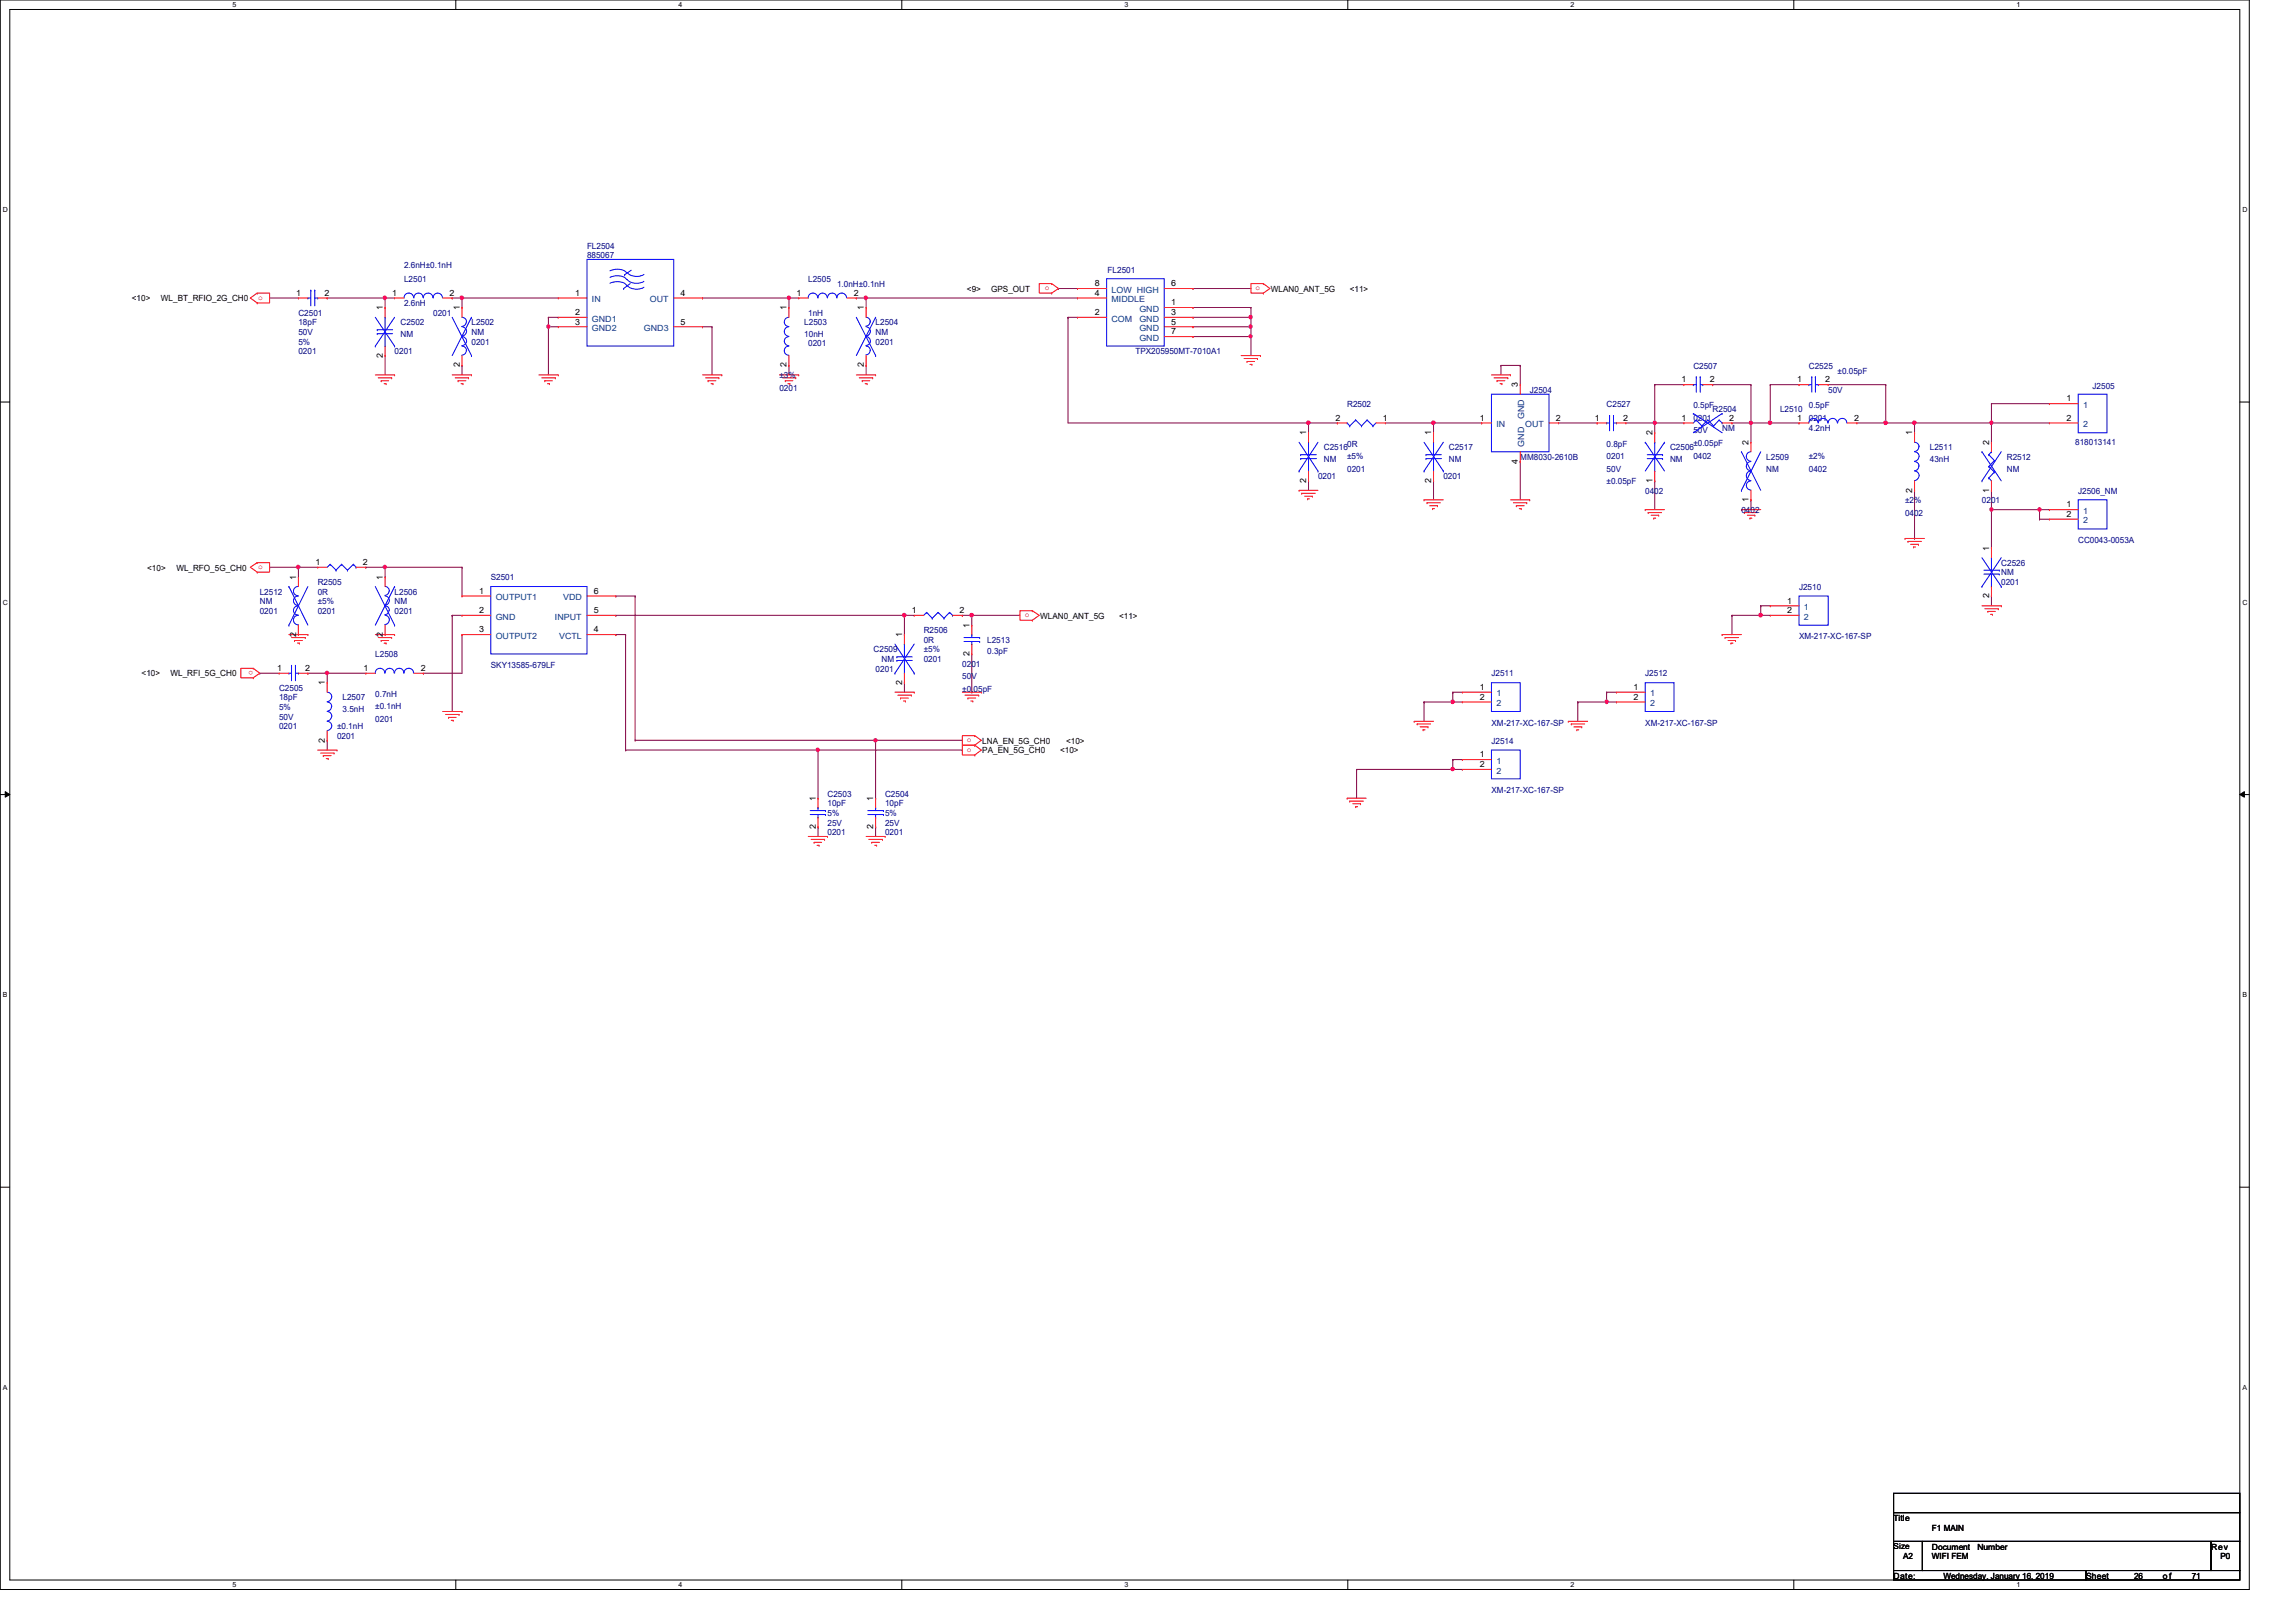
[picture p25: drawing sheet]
<svg xmlns="http://www.w3.org/2000/svg" width="297mm" height="210mm" viewBox="0 0 297 210" stroke-linecap="round" stroke-linejoin="round" font-family="sans-serif">
<defs><g id="words">
<g font-size="1.1" fill="#000080">
<text x="52.3" y="34.6">2.6nH±0.1nH</text>
<text x="75.9" y="32.2">FL2504</text>
<text x="75.9" y="33.4">885067</text>
<text x="143.3" y="35.4">FL2501</text>
<text x="38.6" y="40.9">C2501</text>
<text x="52.3" y="36.5">L2501</text>
<text x="52.3" y="39.6">2.6nH</text>
<text x="56" y="40.9">0201</text>
<text x="104.6" y="36.5">L2505</text>
<text x="104.6" y="40.9">1nH</text>
<text x="108.3" y="37.1">1.0nH±0.1nH</text>
<text x="38.6" y="42.1">18pF</text>
<text x="38.6" y="45.8">0201</text>
<text x="38.6" y="43.3">50V</text>
<text x="38.6" y="44.6">5%</text>
<text x="51.1" y="45.8">0201</text>
<text x="51.8" y="42.1">C2502</text>
<text x="51.8" y="43.6">NM</text>
<text x="61" y="42.1">L2502</text>
<text x="61" y="43.3">NM</text>
<text x="61" y="44.6">0201</text>
<text x="104.1" y="42.1">L2503</text>
<text x="104.1" y="43.6">10nH</text>
<text x="104.6" y="44.8">0201</text>
<text x="113.3" y="42.1">L2504</text>
<text x="113.3" y="43.3">NM</text>
<text x="113.3" y="44.6">0201</text>
<text x="146.9" y="45.8">TPX205950MT-7010A1</text>
<text x="219.1" y="47.7">C2507</text>
<text x="234" y="47.7">C2525</text>
<text x="100.8" y="49">±3%</text>
<text x="100.8" y="50.6">0201</text>
<text x="174.3" y="52.7">R2502</text>
<text x="197.9" y="50.8">J2504</text>
<text x="207.9" y="52.7">C2527</text>
<text x="219.1" y="52.8">0.5pF</text>
<text x="221.6" y="53.3">R2504</text>
<text x="230.3" y="53.3">L2510</text>
<text x="234" y="52.8">0.5pF</text>
<text x="236.5" y="50.8">50V</text>
<text x="237.7" y="48.3">±0.05pF</text>
<text x="270.7" y="50.3">J2505</text>
<text x="171.3" y="58.3">C2516</text>
<text x="171.3" y="59.8">NM</text>
<text x="174.3" y="57.8">0R</text>
<text x="174.3" y="59.4">±5%</text>
<text x="187.4" y="58.3">C2517</text>
<text x="187.4" y="59.8">NM</text>
<text x="196.7" y="59.5">MM8030-2610B</text>
<text x="207.9" y="57.8">0.8pF</text>
<text x="207.9" y="59.4">0201</text>
<text x="216.1" y="58.3">C2506</text>
<text x="216.1" y="59.8">NM</text>
<text x="219.1" y="54.4">0201</text>
<text x="219.1" y="56">50V</text>
<text x="219.1" y="57.7">±0.05pF</text>
<text x="219.1" y="59.4">0402</text>
<text x="222.8" y="55.8">NM</text>
<text x="228.5" y="59.5">L2509</text>
<text x="234" y="55.8">4.2nH</text>
<text x="234" y="59.4">±2%</text>
<text x="234" y="54.4">0201</text>
<text x="249.7" y="58.3">L2511</text>
<text x="249.7" y="59.8">43nH</text>
<text x="259.6" y="59.5">R2512</text>
<text x="268.5" y="57.5">818013141</text>
<text x="170.5" y="62">0201</text>
<text x="174.3" y="61">0201</text>
<text x="186.7" y="62">0201</text>
<text x="207.9" y="61">50V</text>
<text x="207.9" y="62.7">±0.05pF</text>
<text x="212.8" y="63.9">0402</text>
<text x="228.5" y="61">NM</text>
<text x="234" y="61">0402</text>
<text x="246.5" y="65.2">±2%</text>
<text x="256.4" y="65.2">0201</text>
<text x="259.6" y="61">NM</text>
<text x="268.9" y="63.9">J2506_NM</text>
<text x="225.3" y="66.4">0402</text>
<text x="246.5" y="66.8">0402</text>
<text x="268.9" y="70.2">CC0043-0053A</text>
<text x="33.6" y="77">L2512</text>
<text x="41.1" y="75.7">R2505</text>
<text x="41.1" y="77">0R</text>
<text x="51.1" y="77">L2506</text>
<text x="63.5" y="75.1">S2501</text>
<text x="232.7" y="76.3">J2510</text>
<text x="258.9" y="73.2">C2526</text>
<text x="258.9" y="74.5">NM</text>
<text x="258.9" y="75.7">0201</text>
<text x="33.6" y="78.2">NM</text>
<text x="33.6" y="79.5">0201</text>
<text x="41.1" y="78.2">±5%</text>
<text x="41.1" y="79.5">0201</text>
<text x="51.1" y="78.2">NM</text>
<text x="51.1" y="79.5">0201</text>
<text x="119.5" y="82">R2506</text>
<text x="119.5" y="83.2">0R</text>
<text x="127.7" y="83.2">L2513</text>
<text x="232.7" y="82.7">XM-217-XC-167-SP</text>
<text x="36.1" y="89.4">C2505</text>
<text x="48.6" y="85">L2508</text>
<text x="63.5" y="86.4">SKY13585-679LF</text>
<text x="113" y="84.4">C2509</text>
<text x="113.3" y="86.9">0201</text>
<text x="114" y="85.7">NM</text>
<text x="119.5" y="84.4">±5%</text>
<text x="119.5" y="85.7">0201</text>
<text x="124.5" y="86.3">0201</text>
<text x="124.5" y="87.9">50V</text>
<text x="124.5" y="89.5">±0.05pF</text>
<text x="127.7" y="84.7">0.3pF</text>
<text x="193" y="87.5">J2511</text>
<text x="212.8" y="87.5">J2512</text>
<text x="36.1" y="90.6">18pF</text>
<text x="36.1" y="94.4">0201</text>
<text x="36.1" y="93.1">50V</text>
<text x="36.1" y="91.9">5%</text>
<text x="43.6" y="94.4">±0.1nH</text>
<text x="43.6" y="95.6">0201</text>
<text x="44.3" y="90.6">L2507</text>
<text x="44.3" y="92.2">3.5nH</text>
<text x="48.6" y="90.2">0.7nH</text>
<text x="48.6" y="91.8">±0.1nH</text>
<text x="48.6" y="93.4">0201</text>
<text x="193" y="93.9">XM-217-XC-167-SP</text>
<text x="212.8" y="93.9">XM-217-XC-167-SP</text>
<text x="193" y="96.3">J2514</text>
<text x="107.1" y="103.1">C2503</text>
<text x="107.1" y="104.4">10pF</text>
<text x="107.1" y="106.8">25V</text>
<text x="107.1" y="105.6">5%</text>
<text x="114.5" y="103.1">C2504</text>
<text x="114.5" y="104.4">10pF</text>
<text x="114.5" y="106.8">25V</text>
<text x="114.5" y="105.6">5%</text>
<text x="193" y="102.6">XM-217-XC-167-SP</text>
<text x="107.1" y="108.1">0201</text>
<text x="114.5" y="108.1">0201</text>
</g>
<g font-size="1.1">
<text x="17.1" y="39">&lt;10&gt;</text>
<text x="20.8" y="39">WL_BT_RFIO_2G_CH0</text>
<text x="38.3" y="38.3">1</text>
<text x="42" y="38.3">2</text>
<text x="49.5" y="40.2" transform="rotate(-90 49.5 40.2)">1</text>
<text x="50.8" y="38.3">1</text>
<text x="58.2" y="38.3">2</text>
<text x="59.5" y="40.2" transform="rotate(-90 59.5 40.2)">1</text>
<text x="74.4" y="38.3">1</text>
<text x="74.4" y="42">3</text>
<text x="74.4" y="40.8">2</text>
<text x="88.1" y="38.3">4</text>
<text x="88.1" y="42">5</text>
<text x="101.8" y="40.2" transform="rotate(-90 101.8 40.2)">1</text>
<text x="103" y="38.3">1</text>
<text x="110.4" y="38.3">2</text>
<text x="111.8" y="40.2" transform="rotate(-90 111.8 40.2)">1</text>
<text x="125.1" y="37.8">&lt;9&gt;</text>
<text x="128.2" y="37.8">GPS_OUT</text>
<text x="141.6" y="40.8">2</text>
<text x="141.6" y="37">8</text>
<text x="141.6" y="38.3">4</text>
<text x="151.5" y="40.8">3</text>
<text x="151.5" y="42">5</text>
<text x="151.5" y="37">6</text>
<text x="151.5" y="39.5">1</text>
<text x="164.4" y="37.8">WLAN0_ANT_5G</text>
<text x="174.6" y="37.8">&lt;11&gt;</text>
<text x="49.5" y="46.3" transform="rotate(-90 49.5 46.3)">2</text>
<text x="59.5" y="47.5" transform="rotate(-90 59.5 47.5)">2</text>
<text x="101.8" y="47.5" transform="rotate(-90 101.8 47.5)">2</text>
<text x="111.8" y="47.5" transform="rotate(-90 111.8 47.5)">2</text>
<text x="151.5" y="43.3">7</text>
<text x="196.4" y="50.1" transform="rotate(-90 196.4 50.1)">3</text>
<text x="217.5" y="49.5">1</text>
<text x="221.2" y="49.5">2</text>
<text x="232.5" y="49.5">1</text>
<text x="236.1" y="49.5">2</text>
<text x="267.3" y="51.9">1</text>
<text x="169" y="56.3" transform="rotate(-90 169 56.3)">1</text>
<text x="172.8" y="54.4">2</text>
<text x="178.9" y="54.4">1</text>
<text x="185.2" y="56.3" transform="rotate(-90 185.2 56.3)">1</text>
<text x="191.4" y="54.4">1</text>
<text x="196.4" y="60" transform="rotate(-90 196.4 60)">4</text>
<text x="201.3" y="54.4">2</text>
<text x="206.3" y="54.4">1</text>
<text x="210" y="54.4">2</text>
<text x="213.8" y="56.3" transform="rotate(-90 213.8 56.3)">2</text>
<text x="217.5" y="54.4">1</text>
<text x="223.7" y="54.4">2</text>
<text x="226.2" y="57.6" transform="rotate(-90 226.2 57.6)">2</text>
<text x="232.5" y="54.4">1</text>
<text x="239.9" y="54.4">2</text>
<text x="247.4" y="56.3" transform="rotate(-90 247.4 56.3)">1</text>
<text x="257.3" y="57.6" transform="rotate(-90 257.3 57.6)">2</text>
<text x="267.3" y="54.4">2</text>
<text x="169" y="62.5" transform="rotate(-90 169 62.5)">2</text>
<text x="185.2" y="62.5" transform="rotate(-90 185.2 62.5)">2</text>
<text x="213.8" y="62.5" transform="rotate(-90 213.8 62.5)">1</text>
<text x="226.2" y="65" transform="rotate(-90 226.2 65)">1</text>
<text x="247.4" y="63.8" transform="rotate(-90 247.4 63.8)">2</text>
<text x="257.3" y="63.8" transform="rotate(-90 257.3 63.8)">1</text>
<text x="267.3" y="65.7">1</text>
<text x="257.3" y="71.3" transform="rotate(-90 257.3 71.3)">1</text>
<text x="267.3" y="66.9">2</text>
<text x="19" y="73.9">&lt;10&gt;</text>
<text x="22.8" y="73.9">WL_RFO_5G_CH0</text>
<text x="38.3" y="75" transform="rotate(-90 38.3 75)">1</text>
<text x="40.8" y="73.1">1</text>
<text x="46.9" y="73.1">2</text>
<text x="49.5" y="75" transform="rotate(-90 49.5 75)">1</text>
<text x="62" y="76.8">1</text>
<text x="76.8" y="76.8">6</text>
<text x="257.3" y="77.4" transform="rotate(-90 257.3 77.4)">2</text>
<text x="38.3" y="82.4" transform="rotate(-90 38.3 82.4)">2</text>
<text x="49.5" y="82.4" transform="rotate(-90 49.5 82.4)">2</text>
<text x="62" y="81.8">3</text>
<text x="62" y="79.3">2</text>
<text x="76.8" y="81.8">4</text>
<text x="76.8" y="79.3">5</text>
<text x="116.7" y="82.5" transform="rotate(-90 116.7 82.5)">1</text>
<text x="118" y="79.3">1</text>
<text x="124.1" y="79.3">2</text>
<text x="125.4" y="81.2" transform="rotate(-90 125.4 81.2)">1</text>
<text x="134.6" y="80.1">WLAN0_ANT_5G</text>
<text x="144.8" y="80.1">&lt;11&gt;</text>
<text x="231.2" y="78.1">1</text>
<text x="231.2" y="79.3">2</text>
<text x="18.3" y="87.4">&lt;10&gt;</text>
<text x="22.1" y="87.4">WL_RFI_5G_CH0</text>
<text x="35.9" y="86.8">1</text>
<text x="39.5" y="86.8">2</text>
<text x="42" y="88.7" transform="rotate(-90 42 88.7)">1</text>
<text x="47" y="86.8">1</text>
<text x="54.4" y="86.8">2</text>
<text x="116.7" y="88.6" transform="rotate(-90 116.7 88.6)">2</text>
<text x="125.4" y="84.9" transform="rotate(-90 125.4 84.9)">2</text>
<text x="191.4" y="89.3">1</text>
<text x="211.3" y="89.3">1</text>
<text x="191.4" y="90.6">2</text>
<text x="211.3" y="90.6">2</text>
<text x="42" y="96.1" transform="rotate(-90 42 96.1)">2</text>
<text x="127.1" y="96.3">LNA_EN_5G_CH0</text>
<text x="127.1" y="97.5">PA_EN_5G_CH0</text>
<text x="137.2" y="97.5">&lt;10&gt;</text>
<text x="137.9" y="96.3">&lt;10&gt;</text>
<text x="191.4" y="98">1</text>
<text x="191.4" y="99.3">2</text>
<text x="105.5" y="107.3" transform="rotate(-90 105.5 107.3)">2</text>
<text x="105.5" y="103.6" transform="rotate(-90 105.5 103.6)">1</text>
<text x="113" y="107.3" transform="rotate(-90 113 107.3)">2</text>
<text x="113" y="103.6" transform="rotate(-90 113 103.6)">1</text>
<text x="245" y="196.8">Title</text>
<text x="245" y="200.4">Size</text>
<text x="246.2" y="201.8">A2</text>
<text x="249.9" y="200.5">Document</text>
<text x="249.9" y="201.8">WIFI FEM</text>
<text x="249.9" y="198.1">F1 MAIN</text>
<text x="255.8" y="200.5">Number</text>
<text x="286" y="200.5">Rev</text>
<text x="287.3" y="201.8">P0</text>
<text x="245" y="204.3">Date:</text>
<text x="251.4" y="204.3">Wednesday, January 16, 2019</text>
<text x="269.9" y="204.3">Sheet</text>
<text x="276.1" y="204.3">26</text>
<text x="279.8" y="204.3">o f</text>
<text x="283.5" y="204.3">71</text>
</g>
<g font-size="1.1" fill="#004080">
<text x="76.6" y="39.1">IN</text>
<text x="76.6" y="41.6">GND1</text>
<text x="84.1" y="39.1">OUT</text>
<text x="143.8" y="41.6">COM</text>
<text x="143.8" y="37.9">LOW HIGH</text>
<text x="143.8" y="39.1">MIDDLE</text>
<text x="147.4" y="41.6">GND</text>
<text x="147.4" y="40.3">GND</text>
<text x="76.6" y="42.8">GND2</text>
<text x="83.3" y="42.8">GND3</text>
<text x="147.4" y="42.8">GND</text>
<text x="147.4" y="44.1">GND</text>
<text x="269.5" y="52.8">1</text>
<text x="193.6" y="55.3">IN</text>
<text x="197.2" y="57.8" transform="rotate(-90 197.2 57.8)">GND</text>
<text x="197.2" y="54.2" transform="rotate(-90 197.2 54.2)">GND</text>
<text x="197.3" y="55.3">OUT</text>
<text x="269.5" y="55.3">2</text>
<text x="269.5" y="66.5">1</text>
<text x="269.5" y="67.7">2</text>
<text x="64.1" y="77.7">OUTPUT1</text>
<text x="72.9" y="77.7">VDD</text>
<text x="64.1" y="82.7">OUTPUT2</text>
<text x="64.1" y="80.2">GND</text>
<text x="71.8" y="80.2">INPUT</text>
<text x="72.3" y="82.7">VCTL</text>
<text x="233.4" y="79">1</text>
<text x="233.4" y="80.2">2</text>
<text x="193.6" y="90.1">1</text>
<text x="193.6" y="91.4">2</text>
<text x="213.5" y="90.1">1</text>
<text x="213.5" y="91.4">2</text>
<text x="193.6" y="98.8">1</text>
<text x="193.6" y="100.1">2</text>
</g>
<g font-size="1" fill="#f00">
<text x="33.4" y="38.8">o</text>
<text x="135.2" y="37.5">o</text>
<text x="162.4" y="37.5">o</text>
<text x="33.4" y="73.7">o</text>
<text x="132.6" y="79.9">o</text>
<text x="32.8" y="86.9" transform="rotate(180 32.8 86.9)">o</text>
<text x="125.1" y="96.1">o</text>
<text x="125.1" y="97.3">o</text>
</g>
<g font-size=".9">
<text x="30.1" y=".9">5</text>
<text x="87.8" y=".9">4</text>
<text x="145.5" y=".9">3</text>
<text x="203.2" y=".9">2</text>
<text x="260.9" y=".9">1</text>
<text x=".4" y="27.4">D</text>
<text x="290.1" y="27.4">D</text>
<text x=".4" y="78.2">C</text>
<text x="290.1" y="78.2">C</text>
<text x=".4" y="129">B</text>
<text x="290.1" y="129">B</text>
<text x=".4" y="179.8">A</text>
<text x="290.1" y="179.8">A</text>
<text x="30.1" y="205.4">5</text>
<text x="87.8" y="205.4">4</text>
<text x="145.5" y="205.4">3</text>
<text x="203.2" y="205.4">2</text>
<text x="260.9" y="205.4">1</text>
</g>
</g></defs>
<path d="M0 0h291v205.7h-291zM1.3 1.2h288.5v203.3h-288.5z" fill="none" stroke="#000" stroke-width=".13"/>
<g fill="#fff">
<path d="M30.1 .1h.5v1h-.5z"/>
<path d="M30.1 204.6h.5v1h-.5z"/>
</g>
<path d="M59 0v1.2M59 204.5v1.2" fill="none" stroke="#000" stroke-width=".13"/>
<g fill="#fff">
<path d="M87.8 .1h.5v1h-.5z"/>
<path d="M87.8 204.6h.5v1h-.5z"/>
</g>
<path d="M116.7 0v1.2M116.7 204.5v1.2" fill="none" stroke="#000" stroke-width=".13"/>
<g fill="#fff">
<path d="M145.5 .1h.5v1h-.5z"/>
<path d="M145.5 204.6h.5v1h-.5z"/>
</g>
<path d="M174.4 0v1.2M174.4 204.5v1.2" fill="none" stroke="#000" stroke-width=".13"/>
<g fill="#fff">
<path d="M203.2 .1h.5v1h-.5z"/>
<path d="M203.2 204.6h.5v1h-.5z"/>
</g>
<path d="M232.1 0v1.2M232.1 204.5v1.2" fill="none" stroke="#000" stroke-width=".13"/>
<g fill="#fff">
<path d="M260.9 .1h.5v1h-.5z"/>
<path d="M260.9 204.6h.5v1h-.5z"/>
<path d="M.4 26.6h.6v1h-.6z"/>
<path d="M290.1 26.6h.6v1h-.6z"/>
<path d="M.4 77.4h.6v1h-.6z"/>
<path d="M290.1 77.4h.6v1h-.6z"/>
</g>
<path d="M0 52h1.3M289.8 52h1.2" fill="none" stroke="#000" stroke-width=".13"/>
<g fill="#fff">
<path d="M.4 128.2h.6v1h-.6z"/>
<path d="M290.1 128.2h.6v1h-.6z"/>
</g>
<path d="M0 102.8h1.3M.7 102.4l.6 .4-.6 .4zM289.8 102.8l.6-.4v.8zM289.8 102.8h1.2" fill="none" stroke="#000" stroke-width=".13"/>
<path d="M.7 102.4l.6 .4-.6 .4zM289.8 102.8l.6-.4v.8z" fill="#000"/>
<g fill="#fff">
<path d="M.4 179h.5v1h-.5z"/>
<path d="M290.1 179h.6v1h-.6z"/>
</g>
<path d="M0 153.6h1.3M289.8 153.6h1.2" fill="none" stroke="#000" stroke-width=".13"/>
<path d="M138.2 54.7h31.1M169.3 54.7h.1M247.7 69.7h.1M247.7 63.5v6.2" fill="none" stroke="#800040" stroke-width=".13"/>
<path d="M169.1 54.5h.3l.1 .2-.1 .2h-.2h-.1z" fill-rule="evenodd" fill="#f0f"/>
<path d="M169.1 54.5h.3l.1 .2-.1 .2h-.2h-.1z" fill="none" stroke="#f0f" stroke-width=".13"/>
<path d="M179.2 54.7h6.3M185.5 54.7h.1" fill="none" stroke="#800040" stroke-width=".13"/>
<path d="M185.3 54.5h.3l.1 .2-.1 .2h-.2h-.1z" fill-rule="evenodd" fill="#f0f"/>
<path d="M185.3 54.5h.3l.1 .2-.1 .2h-.2h-.1z" fill="none" stroke="#f0f" stroke-width=".13"/>
<g fill="none" stroke="#800040" stroke-width=".13">
<path d="M34.9 38.6h.1M34.9 38.6h3.7M42.3 38.6h.1M42.3 38.6h7.5M102.1 47.3h.1M102.1 47.3v1.2M185.5 54.7h.1M185.5 54.7v1.3M185.5 54.7h6.2M191.7 54.7h.1M34.9 73.4h.1M34.9 73.4h3.7"/>
<path d="M185.5 62.2h.1M185.5 62.2v2.5"/>
</g>
<path d="M38.4 73.2h.3l.1 .2-.1 .1-.1 .1-.2-.1z" fill-rule="evenodd" fill="#f0f"/>
<path d="M38.4 73.2h.3l.1 .2-.1 .1-.1 .1-.2-.1z" fill="none" stroke="#f0f" stroke-width=".13"/>
<path d="M82.2 77.1h.1M82.2 77.1v18.7M82.2 95.8h.1M82.2 95.8h31.1" fill="none" stroke="#800040" stroke-width=".13"/>
<path d="M113.1 95.6h.3l.1 .2-.1 .1-.2 .1-.1-.1z" fill-rule="evenodd" fill="#f0f"/>
<path d="M113.1 95.6h.3l.1 .2-.1 .1-.2 .1-.1-.1z" fill="none" stroke="#f0f" stroke-width=".13"/>
<path d="M42.3 95.8h.1M42.3 87.1h.1M42.3 87.1v1.2M42.3 95.8v1.3M42.3 87.1h5M80.9 82.1h.1M80.9 97.1h.1M80.9 82.1v15M80.9 97.1h24.9" fill="none" stroke="#800040" stroke-width=".13"/>
<path d="M42.1 86.9h.4v.2v.1l-.2 .1-.2-.1z" fill-rule="evenodd" fill="#f0f"/>
<path d="M42.1 86.9h.4v.2v.1l-.2 .1-.2-.1z" fill="none" stroke="#f0f" stroke-width=".13"/>
<path d="M58.5 38.6h.1M58.5 38.6h1.3M70.9 42.3h.1M70.9 42.3h1.3M70.9 42.3v6.2M33.6 87.1h.1M33.6 87.1h2.5M54.8 87.1h.1M54.8 87.1h5" fill="none" stroke="#800040" stroke-width=".13"/>
<path d="M70.8 42.1h.3l.1 .1-.1 .2-.2 .1-.1-.1z" fill-rule="evenodd" fill="#f0f"/>
<path d="M70.8 42.1h.3l.1 .1-.1 .2-.2 .1-.1-.1z" fill="none" stroke="#f0f" stroke-width=".13"/>
<path d="M59.8 38.6h.1M59.8 38.6v1.2M90.9 38.6h.1M90.9 38.6h11.2" fill="none" stroke="#800040" stroke-width=".13"/>
<path d="M59.6 38.4h.3l.1 .1-.1 .2-.2 .1-.1-.1z" fill-rule="evenodd" fill="#f0f"/>
<path d="M59.6 38.4h.3l.1 .1-.1 .2-.2 .1-.1-.1z" fill="none" stroke="#f0f" stroke-width=".13"/>
<g fill="none" stroke="#800040" stroke-width=".13">
<path d="M59.8 38.6h.1M59.8 38.6h12.4M110.8 38.6h.1M110.8 38.6h28.6M112.1 38.6h.1M136.9 37.3h.1M136.9 37.3h2.5M154.3 37.3h.1M154.3 39.8h.1M154.3 37.3h7.5M154.3 39.8h7.5M161.8 39.8h.1"/>
<path d="M161.8 39.8v1.3h-7.5M138.2 41.1h.1M138.2 41.1v13.6M154.3 41.1h.1M47.3 73.4h.1M47.3 73.4h2.5"/>
</g>
<path d="M161.6 40.9h.3l.1 .1-.1 .2-.1 .1-.2-.1z" fill-rule="evenodd" fill="#f0f"/>
<path d="M161.6 40.9h.3l.1 .1-.1 .2-.1 .1-.2-.1z" fill="none" stroke="#f0f" stroke-width=".13"/>
<path d="M49.8 39.8h.1M49.8 38.6v1.2M161.8 41.1h.1M161.8 41.1v1.2" fill="none" stroke="#800040" stroke-width=".13"/>
<path d="M49.6 38.4h.3l.1 .1-.1 .2-.1 .1-.2-.1z" fill-rule="evenodd" fill="#f0f"/>
<path d="M49.6 38.4h.3l.1 .1-.1 .2-.1 .1-.2-.1z" fill="none" stroke="#f0f" stroke-width=".13"/>
<path d="M49.8 38.6h.1M49.8 38.6h1.3M154.3 42.3h.1M154.3 42.3h7.5" fill="none" stroke="#800040" stroke-width=".13"/>
<path d="M161.6 42.1h.3l.1 .1-.1 .2-.1 .1-.2-.1z" fill-rule="evenodd" fill="#f0f"/>
<path d="M161.6 42.1h.3l.1 .1-.1 .2-.1 .1-.2-.1z" fill="none" stroke="#f0f" stroke-width=".13"/>
<g fill="none" stroke="#800040" stroke-width=".13">
<path d="M154.3 43.6h.1M161.8 42.3h.1M161.8 42.3v1.3h-7.5M38.6 73.4h.1M38.6 73.4v1.3M38.6 73.4h2.5M117 79.6h.1M117 79.6v2.5M117 79.6h1.3M124.5 79.6h.1M124.5 79.6h1.2M125.7 89.6h.1"/>
<path d="M125.7 84.6v5"/>
</g>
<path d="M161.6 43.4h.3l.1 .1-.1 .2h-.1h-.2z" fill-rule="evenodd" fill="#f0f"/>
<path d="M161.6 43.4h.3l.1 .1-.1 .2h-.1h-.2z" fill="none" stroke="#f0f" stroke-width=".13"/>
<path d="M112.1 47.3h.1M112.1 47.3v1.2M161.8 43.6h.1M161.8 43.6v2.4M49.8 73.4h.1M49.8 73.4v1.3M49.8 73.4h10M38.6 80.9h.1M38.6 80.9v1.2M117 88.3h.1M117 88.3v1.3" fill="none" stroke="#800040" stroke-width=".13"/>
<path d="M49.6 73.2h.3l.1 .2-.1 .1-.1 .1-.2-.1z" fill-rule="evenodd" fill="#f0f"/>
<path d="M49.6 73.2h.3l.1 .2-.1 .1-.1 .1-.2-.1z" fill="none" stroke="#f0f" stroke-width=".13"/>
<path d="M59.8 73.4h.1M59.8 73.4v3.7M79.7 77.1h.1M79.7 79.6h.1M79.7 77.1h2.5M79.7 79.6h37.3M39.8 87.1h.1M39.8 87.1h2.5M59.8 82.1h.1M59.8 82.1v5M79.7 82.1h.1M79.7 82.1h1.2" fill="none" stroke="#800040" stroke-width=".13"/>
<path d="M116.8 79.4h.3l.1 .2-.1 .2h-.1h-.2z" fill-rule="evenodd" fill="#f0f"/>
<path d="M116.8 79.4h.3l.1 .2-.1 .2h-.1h-.2z" fill="none" stroke="#f0f" stroke-width=".13"/>
<path d="M102.1 38.6h.1M102.1 38.6v1.2M105.8 107h.1M105.8 107v1.2M113.3 107h.1M113.3 107v1.2" fill="none" stroke="#800040" stroke-width=".13"/>
<path d="M101.9 38.4h.3l.1 .1-.1 .2-.1 .1-.2-.1z" fill-rule="evenodd" fill="#f0f"/>
<path d="M101.9 38.4h.3l.1 .1-.1 .2-.1 .1-.2-.1z" fill="none" stroke="#f0f" stroke-width=".13"/>
<path d="M105.8 97.1h.1M105.8 97.1v6.2M105.8 97.1h18.7" fill="none" stroke="#800040" stroke-width=".13"/>
<path d="M105.6 96.9h.3l.1 .1-.1 .2-.1 .1-.2-.1z" fill-rule="evenodd" fill="#f0f"/>
<path d="M105.6 96.9h.3l.1 .1-.1 .2-.1 .1-.2-.1z" fill="none" stroke="#f0f" stroke-width=".13"/>
<g fill="none" stroke="#800040" stroke-width=".13">
<path d="M49.8 46h.1M49.8 46v2.5M59.8 47.3h.1M59.8 47.3v1.2M70.9 41.1h.1M70.9 41.1h1.3M70.9 41.1v1.2M90.9 42.3h.1M90.9 42.3h1.2M92.1 42.3h.1M92.1 42.3v6.2M138.2 41.1h.1"/>
<path d="M138.2 41.1h1.2M58.5 79.6h.1M58.5 79.6h1.3M58.5 79.6v12.5M125.7 79.6h.1M125.7 79.6h6.2M125.7 79.6v1.3M113.3 95.8h.1M113.3 95.8v7.5M113.3 95.8h11.2"/>
</g>
<path d="M125.5 79.4h.4v.2v.2h-.2h-.2z" fill-rule="evenodd" fill="#f0f"/>
<path d="M125.5 79.4h.4v.2v.2h-.2h-.2z" fill="none" stroke="#f0f" stroke-width=".13"/>
<path d="M102.1 38.6h.1M102.1 38.6h1.2M112.1 38.6h.1M112.1 38.6v1.2" fill="none" stroke="#800040" stroke-width=".13"/>
<path d="M111.9 38.4h.2l.1 .1-.1 .2-.1 .1-.1-.1z" fill-rule="evenodd" fill="#f0f"/>
<path d="M111.9 38.4h.2l.1 .1-.1 .2-.1 .1-.1-.1z" fill="none" stroke="#f0f" stroke-width=".13"/>
<path d="M169.3 54.7h.1M169.3 54.7v1.3M169.3 54.7h3.7M173 54.7h.1M257.6 54.7h.1M257.6 54.7v2.5M169.3 62.2h.1M169.3 62.2v1.3M257.6 66h.1M257.6 63.5v2.5" fill="none" stroke="#800040" stroke-width=".13"/>
<path d="M257.5 65.8h.3v.1v.2l-.2 .1-.1-.1z" fill-rule="evenodd" fill="#f0f"/>
<path d="M257.5 65.8h.3v.1v.2l-.2 .1-.1-.1z" fill="none" stroke="#f0f" stroke-width=".13"/>
<path d="M240.2 54.7h3.8M244 54.7h.1M257.6 52.2h.1M257.6 52.2h7.5M257.6 77.1h.1M257.6 66h.1M257.6 66v4.9M257.6 77.1v1.3M175.5 99.6h12.5M188 99.6h.1" fill="none" stroke="#800040" stroke-width=".13"/>
<path d="M187.8 99.4h.3l.1 .1-.1 .2h-.2h-.1z" fill-rule="evenodd" fill="#f0f"/>
<path d="M187.8 99.4h.3l.1 .1-.1 .2h-.2h-.1z" fill="none" stroke="#f0f" stroke-width=".13"/>
<path d="M229 49.8h.1M229 54.7h.1M229 49.8h3.7M229 49.8v4.9M175.5 99.6h.1M175.5 99.6v3.7M188 98.3h.1M188 99.6h.1M188 98.3h1.2M188 98.3v1.3M188 99.6h1.2" fill="none" stroke="#800040" stroke-width=".13"/>
<path d="M228.8 54.5h.4v.2v.2h-.2h-.2z" fill-rule="evenodd" fill="#f0f"/>
<path d="M228.8 54.5h.4v.2v.2h-.2h-.2z" fill="none" stroke="#f0f" stroke-width=".13"/>
<path d="M229 54.7h3.7M232.7 54.7h.1M236.5 49.8h7.5M244 49.8h.1M244 54.7h.1M244 49.8v4.9" fill="none" stroke="#800040" stroke-width=".13"/>
<path d="M243.8 54.5h.3l.1 .2-.1 .2h-.2h-.1z" fill-rule="evenodd" fill="#f0f"/>
<path d="M243.8 54.5h.3l.1 .2-.1 .2h-.2h-.1z" fill="none" stroke="#f0f" stroke-width=".13"/>
<path d="M214.1 49.8h.1M214.1 49.8h3.7M214.1 49.8v4.9M244 54.7h3.7M247.7 54.7h.1" fill="none" stroke="#800040" stroke-width=".13"/>
<path d="M213.9 54.5h.3l.1 .2-.1 .2h-.1h-.2z" fill-rule="evenodd" fill="#f0f"/>
<path d="M213.9 54.5h.3l.1 .2-.1 .2h-.1h-.2z" fill="none" stroke="#f0f" stroke-width=".13"/>
<path d="M221.6 49.8h.1M221.6 49.8h4.9M226.5 49.8h.1M226.5 49.8v4.9" fill="none" stroke="#800040" stroke-width=".13"/>
<path d="M226.4 54.5h.3v.2v.2h-.2h-.1z" fill-rule="evenodd" fill="#f0f"/>
<path d="M226.4 54.5h.3v.2v.2h-.2h-.1z" fill="none" stroke="#f0f" stroke-width=".13"/>
<path d="M247.7 54.7h.1M247.7 54.7v1.3M247.7 54.7h9.9M257.6 54.7h.1" fill="none" stroke="#800040" stroke-width=".13"/>
<path d="M247.5 54.5h.3l.1 .2-.1 .2h-.2h-.1z" fill-rule="evenodd" fill="#f0f"/>
<path d="M247.5 54.5h.3l.1 .2-.1 .2h-.2h-.1z" fill="none" stroke="#f0f" stroke-width=".13"/>
<path d="M214.1 54.7h.1M214.1 54.7v1.3M214.1 54.7h3.7M224.1 54.7h.1M224.1 54.7h4.9M226.5 54.7h.1M226.5 54.7v2.5M257.6 54.7h.1M257.6 52.2v2.5M214.1 62.2h.1M214.1 62.2v3.8" fill="none" stroke="#800040" stroke-width=".13"/>
<path d="M257.5 54.5h.3v.2v.2h-.2h-.1z" fill-rule="evenodd" fill="#f0f"/>
<path d="M257.5 54.5h.3v.2v.2h-.2h-.1z" fill="none" stroke="#f0f" stroke-width=".13"/>
<path d="M257.6 54.7h.1M257.6 54.7h7.5M263.9 67.2h.1M263.9 66h.1M263.9 67.2h1.2M263.9 66v1.2M263.9 66h1.2M204.1 90.8h.1M204.1 90.8h3.8" fill="none" stroke="#800040" stroke-width=".13"/>
<path d="M207.7 90.7h.3l.1 .1-.1 .2-.1 .1-.2-.1z" fill-rule="evenodd" fill="#f0f"/>
<path d="M207.7 90.7h.3l.1 .1-.1 .2-.1 .1-.2-.1z" fill="none" stroke="#f0f" stroke-width=".13"/>
<path d="M184.2 90.8h.1M184.2 90.8h5M184.2 90.8v2.5M188 90.8h.1M204.1 90.8h.1M204.1 90.8v2.5M207.9 90.8h.1M207.9 89.6h.1M207.9 90.8h1.2M207.9 89.6v1.2M207.9 89.6h1.2" fill="none" stroke="#800040" stroke-width=".13"/>
<path d="M187.8 90.7h.3l.1 .1-.1 .2-.2 .1-.1-.1z" fill-rule="evenodd" fill="#f0f"/>
<path d="M187.8 90.7h.3l.1 .1-.1 .2-.2 .1-.1-.1z" fill="none" stroke="#f0f" stroke-width=".13"/>
<path d="M201.6 54.7h5M206.6 54.7h.1M210.4 54.7h3.7M214.1 54.7h.1M224.1 79.6h.1M224.1 79.6h3.7M188 89.6h.1M188 89.6v1.2M188 89.6h1.2" fill="none" stroke="#800040" stroke-width=".13"/>
<path d="M227.6 79.4h.3l.1 .2-.1 .2h-.2h-.1z" fill-rule="evenodd" fill="#f0f"/>
<path d="M227.6 79.4h.3l.1 .2-.1 .2h-.2h-.1z" fill="none" stroke="#f0f" stroke-width=".13"/>
<g fill="none" stroke="#800040" stroke-width=".13">
<path d="M194.2 47.3h.1M194.2 47.3h2.5M194.2 47.3v1.2M196.7 59.7h.1M196.7 47.3h.1M196.7 47.3v2.5M196.7 59.7v5M224.1 79.6h.1M224.1 79.6v2.5M227.8 79.6h.1M227.8 78.4h.1M227.8 79.6h1.2"/>
<path d="M227.8 78.4v1.2M227.8 78.4h1.2M257.6 66h.1M257.6 66h6.3"/>
</g>
<path d="M263.7 65.8h.3l.1 .1-.1 .2-.1 .1-.2-.1z" fill-rule="evenodd" fill="#f0f"/>
<path d="M263.7 65.8h.3l.1 .1-.1 .2-.1 .1-.2-.1z" fill="none" stroke="#f0f" stroke-width=".13"/>
<path d="M226.5 64.7h.1M226.5 64.7v1.3" fill="none" stroke="#800040" stroke-width=".13"/>
<g fill="none" stroke="#f00" stroke-width=".13">
<path d="M33.3 37.9h.1M33.3 39.2h.1M33.3 37.9h1.6v1.3h-1.6M33.3 37.9l-.9 .7 .9 .6M38.6 38.6h.1M38.6 38.6h1.2M41.1 38.6h1.2M42.3 38.6h.1M49.8 39.8h.1M49.8 39.8v1.3M51.1 38.6h.1M51.1 38.6h1.2"/>
<path d="M57.3 38.6h1.2M58.5 38.6h.1M59.8 39.8h.1M59.8 39.8v1.3M72.2 38.6h.1M72.2 38.6h3.7M87.2 38.6h3.7M90.9 38.6h.1M102.1 39.8h.1M102.1 39.8v1.3M103.3 38.6h.1M103.3 38.6h1.3"/>
<path d="M109.6 38.6h1.2M110.8 38.6h.1M112.1 39.8h.1M112.1 39.8v1.3M136.1 36.7h.1M136.1 37.9h.1M136.1 36.7h-1.7v1.2h1.7M136.1 36.7l.8 .6-.8 .6M139.4 37.3h.1M139.4 38.6h.1M139.4 38.6h3.8M139.4 37.3h3.8"/>
<path d="M150.6 37.3h3.7M150.6 39.8h3.7M154.3 37.3h.1M154.3 39.8h.1M163.4 36.7h.1M163.4 37.9h.1M163.4 36.7h-1.6v1.2h1.6M163.4 36.7l.9 .6-.9 .6M48.6 48.5h2.5M48.9 48.9h1.8M49.3 49.3h.1M49.3 49.3h1"/>
<path d="M49.7 49.7h.2M49.8 46h.1M49.8 44.8v1.2M49.9 49.7h.1M50.7 48.9h.1M51.1 48.5h.1M58.5 48.5h2.5M58.9 48.9h1.7M59.3 49.3h.1M59.3 49.3h1M59.6 49.7h.3M59.8 47.3h.1"/>
<path d="M59.8 46v1.3M59.9 49.7h.1M60.6 48.9h.1M61 48.5h.1M69.7 48.5h2.5M70.1 48.9h1.7M70.5 49.3h.1M70.5 49.3h1M70.8 49.7h.3M71.1 49.7h.1M71.8 48.9h.1M72.2 48.5h.1"/>
<path d="M72.2 42.3h.1M72.2 41.1h.1M72.2 41.1h3.7M72.2 42.3h3.7M87.2 42.3h3.7M90.9 42.3h.1M90.9 48.5h2.5M91.3 48.9h1.7M91.6 49.3h.1M91.6 49.3h1M92 49.7h.2M92.2 49.7h.1"/>
<path d="M93 48.9h.1M93.4 48.5h.1M100.8 48.5h2.5M101.2 48.9h1.8M101.6 49.3h.1M101.6 49.3h1M101.9 49.7h.3M102.1 47.3h.1M102.1 46v1.3M102.2 49.7h.1M103 48.9h.1M103.3 48.5h.1"/>
<path d="M110.8 48.5h2.5M111.2 48.9h1.7M111.5 49.3h.1M111.5 49.3h1M111.9 49.7h.3M112.1 47.3h.1M112.1 46v1.3M112.2 49.7h.1M112.9 48.9h.1M113.3 48.5h.1M139.4 41.1h.1M139.4 41.1h3.8"/>
<path d="M150.6 41.1h3.7M150.6 42.3h3.7M150.6 43.6h3.7M154.3 41.1h.1M154.3 42.3h.1M154.3 43.6h.1M160.6 46h2.5M160.9 46.4h1.8M161.3 46.8h.1M161.3 46.8h1M161.7 47.2h.3M162 47.2h.1"/>
<path d="M162.7 46.4h.1M163.1 46h.1M169.3 56h.1M169.3 56v1.2M173 54.7h.1M173 54.7h1.3M178 54.7h1.2M179.2 54.7h.1M185.5 56h.1M185.5 56v1.2M191.7 54.7h.1M191.7 54.7h1.3"/>
<path d="M193 48.5h2.4M193.3 48.9h1.8M193.7 49.3h.1M193.7 49.3h1M194.1 49.7h.2M194.3 49.7h.1M195.1 48.9h.1M195.4 48.5h.1M196.7 49.8h.1M196.7 59.7h.1M196.7 49.8v1.2M196.7 58.5v1.2"/>
<path d="M200.4 54.7h1.2M201.6 54.7h.1M206.6 54.7h.1M206.6 54.7h1.3M209.1 54.7h1.3M210.4 54.7h.1M214.1 56h.1M214.1 56v1.2M217.8 49.8h.1M217.8 54.7h.1M217.8 49.8h1.3M217.8 54.7h1.3"/>
<path d="M220.3 49.8h1.3M221.6 49.8h.1M222.8 54.7h1.3M224.1 54.7h.1M226.5 57.2h.1M226.5 57.2v1.3M232.7 49.8h.1M232.7 54.7h.1M232.7 49.8h1.3M232.7 54.7h1.3M235.2 49.8h1.3M236.5 49.8h.1"/>
<path d="M239 54.7h1.2M240.2 54.7h.1M247.7 56h.1M247.7 56v1.2M257.6 57.2h.1M257.6 57.2v1.3M265.1 52.2h.1M265.1 54.7h.1M265.1 54.7h3.8M265.1 52.2h3.8M33.3 72.8h.1M33.3 74h.1"/>
<path d="M33.3 72.8h1.6v1.2h-1.6M33.3 72.8l-.9 .6 .9 .6M38.6 74.7h.1M38.6 74.7v1.2M41.1 73.4h.1M41.1 73.4h1.2M46.1 73.4h1.2M47.3 73.4h.1M49.8 74.7h.1M49.8 74.7v1.2M59.8 77.1h.1M59.8 79.6h.1"/>
<path d="M59.8 77.1h3.7M59.8 79.6h3.7M75.9 77.1h3.8M75.9 79.6h3.8M79.7 77.1h.1M79.7 79.6h.1M118.3 79.6h.1M118.3 79.6h1.2M123.2 79.6h1.3M124.5 79.6h.1M133.6 79h.1M133.6 79h-1.7v1.3h1.7"/>
<path d="M133.6 79l.8 .6-.8 .7M168.1 63.5h.1M168.1 63.5h2.4M168.4 63.8h.1M168.4 63.8h1.8M168.8 64.2h1M169.2 64.6h.1M169.2 64.6h.2M169.3 62.2h.1M169.3 61v1.2M169.8 64.2h.1M184.2 64.7h.1"/>
<path d="M184.2 64.7h2.5M184.6 65.1h.1M184.6 65.1h1.7M185 65.4h1M185.3 65.8h.1M185.3 65.8h.3M185.5 62.2h.1M185.5 61v1.2M186 65.4h.1M195.4 64.7h2.5M195.8 65.1h1.7M196.2 65.4h.1"/>
<path d="M196.2 65.4h1M196.6 65.8h.2M196.8 65.8h.1M197.5 65.1h.1M197.9 64.7h.1M212.8 66h.1M212.8 66h2.5M213.2 66.3h.1M213.2 66.3h1.8M213.6 66.7h1M213.9 67.1h.1M213.9 67.1h.3"/>
<path d="M214.1 62.2h.1M214.1 61v1.2M214.6 66.7h.1M225.3 66h.1M225.3 66h2.5M225.7 66.3h.1M225.7 66.3h1.7M226.1 66.7h.9M226.4 67.1h.1M226.4 67.1h.2M226.5 64.7h.1M226.5 63.5v1.2"/>
<path d="M227 66.7h.1M229 78.4h.1M229 79.6h.1M229 78.4h3.7M229 79.6h3.7M246.5 69.7h.1M246.5 69.7h2.5M246.8 70.1h.1M246.8 70.1h1.8M247.2 70.4h1M247.6 70.8h.1M247.6 70.8h.2"/>
<path d="M247.7 63.5h.1M247.7 62.2v1.3M248.2 70.4h.1M256.4 78.4h2.5M256.8 78.8h1.7M257.2 79.1h.1M257.2 79.1h.9M257.5 79.5h.3M257.6 63.5h.1M257.6 70.9h.1M257.6 77.1h.1M257.6 62.2v1.3"/>
<path d="M257.6 70.9v1.3M257.6 75.9v1.2M257.8 79.5h.1M258.5 78.8h.1M258.9 78.4h.1M265.1 66h.1M265.1 67.2h.1M265.1 66h3.8M265.1 67.2h3.8M32.8 87.7h.1M32.8 86.5h.1M32.8 86.5h-1.6v1.2h1.6"/>
<path d="M32.8 86.5l.8 .6-.8 .6M36.1 87.1h.1M36.1 87.1h1.3M37.4 82.1h2.4M37.7 82.5h1.8M38.1 82.9h.1M38.1 82.9h1M38.5 83.2h.2M38.6 82.1h.1M38.6 87.1h1.2M38.6 80.9v1.2M38.7 83.2h.1"/>
<path d="M39.5 82.5h.1M39.8 82.1h.1M39.8 87.1h.1M41.1 97.1h2.5M41.5 97.5h1.7M41.8 97.8h.1M41.8 97.8h1M42.2 98.2h.3M42.3 88.3h.1M42.3 95.8h.1M42.3 88.3v1.3M42.3 94.6v1.2"/>
<path d="M42.5 98.2h.1M43.2 97.5h.1M43.6 97.1h.1M47.3 87.1h.1M47.3 87.1h1.3M48.6 82.1h2.5M48.9 82.5h1.8M49.3 82.9h.1M49.3 82.9h1M49.7 83.2h.2M49.8 82.1h.1M49.8 80.9v1.2"/>
<path d="M49.9 83.2h.1M50.7 82.5h.1M51.1 82.1h.1M53.5 87.1h1.3M54.8 87.1h.1M57.3 92.1h2.5M57.7 92.5h1.7M58 92.8h.1M58 92.8h1M58.4 93.2h.2M58.6 93.2h.1M59.4 92.5h.1"/>
<path d="M59.8 92.1h.1M59.8 82.1h.1M59.8 82.1h3.7M75.9 82.1h3.8M79.7 82.1h.1M115.8 89.6h2.5M116.2 90h1.7M116.5 90.3h.1M116.5 90.3h1M116.9 90.7h.2M117 82.1h.1M117 88.3h.1"/>
<path d="M117 82.1v1.3M117 87.1v1.2M117.1 90.7h.1M117.9 90h.1M118.3 89.6h.1M124.5 89.6h2.5M124.8 90h1.8M125.2 90.3h.1M125.2 90.3h1M125.6 90.7h.3M125.7 80.9h.1M125.7 84.6h.1"/>
<path d="M125.7 80.9v1.2M125.7 83.4v1.2M125.9 90.7h.1M126.1 95.2h.1M126.1 96.4h.1M126.1 95.2h-1.6v1.2h1.6M126.1 97.7h.1M126.1 96.4h-1.6v1.3h1.6M126.1 95.2l.9 .6-.9 .6M126.1 96.4l.9 .7-.9 .6M126.6 90h.1M127 89.6h.1"/>
<path d="M133.6 80.3h.1M183 93.3h.1M183 93.3h2.5M183.3 93.7h.1M183.3 93.7h1.8M183.7 94.1h1M184.1 94.4h.1M184.1 94.4h.3M184.7 94.1h.1M189.2 98.3h.1M189.2 99.6h.1M189.2 89.6h.1"/>
<path d="M189.2 90.8h.1M189.2 89.6h3.8M189.2 98.3h3.8M189.2 99.6h3.8M189.2 90.8h3.8M202.9 93.3h.1M202.9 93.3h2.5M203.3 93.7h.1M203.3 93.7h1.7M203.6 94.1h1M204 94.4h.1M204 94.4h.3"/>
<path d="M204.6 94.1h.1M209.1 89.6h.1M209.1 90.8h.1M209.1 89.6h3.7M209.1 90.8h3.7M222.8 82.1h.1M222.8 82.1h2.5M223.2 82.5h.1M223.2 82.5h1.7M223.6 82.9h.9M223.9 83.2h.1M223.9 83.2h.3"/>
<path d="M224.5 82.9h.1M104.6 108.2h2.5M104.9 108.6h1.8M105.3 109h.1M105.3 109h1M105.7 109.4h.3M105.8 103.3h.1M105.8 107h.1M105.8 103.3v1.2M105.8 105.8v1.2M106 109.4h.1M106.7 108.6h.1"/>
<path d="M107.1 108.2h.1M112.1 108.2h2.4M112.4 108.6h1.8M112.8 109h.1M112.8 109h1M113.2 109.4h.2M113.3 103.3h.1M113.3 107h.1M113.3 103.3v1.2M113.3 105.8v1.2M113.4 109.4h.1M114.2 108.6h.1"/>
<path d="M114.5 108.2h.1M174.3 103.3h.1M174.3 103.3h2.4M174.6 103.7h.1M174.6 103.7h1.8M175 104h1M175.4 104.4h.1M175.4 104.4h.2M176 104h.1"/>
</g>
<path d="M245 193.3h44.8v2.4h-44.8zM245 195.7h44.8v3.8h-44.8zM245 199.5h3.7v3.7h-3.7zM248.7 199.5h37.3v3.7h-37.3zM286 199.5h3.8v3.7h-3.8zM245 203.2h24.9v1.3h-24.9zM269.9 203.2h19.9v1.3h-19.9z" fill="none" stroke="#000" stroke-width=".13"/>
<g fill="none" stroke="#00f" stroke-width=".13">
<path d="M39.8 38.6h.1M39.8 38.6h.4M40.2 37.5h.1M40.2 37.5v2.1M40.7 37.5h.1M40.7 37.5v2.1M40.7 38.6h.4M41.1 38.6h.1M53.5 38.5a.61 .61 0 0 0-.6-.6 .61 .61 0 0 0-.6 .7M54.7 38.5a.59 .59 0 0 0-.6-.6 .59 .59 0 0 0-.6 .7M56 38.5a.61 .61 0 0 0-.6-.6 .61 .61 0 0 0-.6 .7M57.2 38.5a.59 .59 0 0 0-.6-.6 .59 .59 0 0 0-.6 .7"/>
<path d="M75.9 33.6h11.3v11.2h-11.3zM78.9 35.1l.7-.2a1.56 1.56 0 0 1 1.5 .4M78.9 36.7l.7-.2a1.56 1.56 0 0 1 1.5 .5M78.9 35.9l.7-.2a1.55 1.55 0 0 1 1.5 .5M80.7 37.3h.1M80.8 35.6h.1M81.1 36.2a1.78 1.78 0 0 0 2.2 .2M81.1 36.9a1.78 1.78 0 0 0 2.2 .3M81.2 35.3a1.78 1.78 0 0 0 2.1 .2M81.5 36.7l-.8 .6M81.7 35l-.9 .6M105.8 38.5a.61 .61 0 0 0-.6-.6 .61 .61 0 0 0-.6 .7"/>
<path d="M107 38.5a.59 .59 0 0 0-.6-.6 .59 .59 0 0 0-.6 .7M108.2 38.5a.59 .59 0 0 0-.6-.6 .59 .59 0 0 0-.5 .7M109.5 38.5a.61 .61 0 0 0-.6-.6 .61 .61 0 0 0-.6 .7M143.2 36.1h7.4v8.7h-7.4zM48.6 44.8h.1M48.6 41.1l2.5 3.7M48.8 42.7h.1M48.8 43.2h.1M48.8 42.7h2M48.8 43.2h2M49.8 41.1h.1M49.8 44.8h.1"/>
<path d="M49.8 41.1v1.6M49.8 43.2v1.6M51.1 44.8h.1M51.1 41.1l-2.5 3.7M58.5 41.1l2.5 4.9M59.8 41.1a.58 .58 0 0 1 .6 .4 .58 .58 0 0 1-.4 .7h-.3M59.8 42.3a.61 .61 0 0 1 .6 .6 .61 .61 0 0 1-.7 .6M59.8 43.6a.59 .59 0 0 1 .6 .6 .59 .59 0 0 1-.7 .5M59.8 44.8a.58 .58 0 0 1 .6 .5 .58 .58 0 0 1-.4 .6l-.3 .1M61 41.1h.1M61 46h.1M61 41.1l-2.5 4.9"/>
<path d="M102.1 41.1a.59 .59 0 0 0-.6 .6 .59 .59 0 0 0 .6 .5M102.1 42.3a.61 .61 0 0 0-.6 .6 .61 .61 0 0 0 .6 .6M102.1 43.6a.59 .59 0 0 0-.6 .6 .59 .59 0 0 0 .6 .5M102.1 44.8a.59 .59 0 0 0-.6 .6 .59 .59 0 0 0 .6 .6M110.8 41.1l2.5 4.9M112.1 41.1a.57 .57 0 0 1 .5 .6 .67 .67 0 0 1-.6 .5M112.1 42.3a.59 .59 0 0 1 .5 .6 .59 .59 0 0 1-.6 .6M112.1 43.6a.57 .57 0 0 1 .5 .6 .57 .57 0 0 1-.6 .5M112.1 44.8a.57 .57 0 0 1 .5 .6 .67 .67 0 0 1-.6 .5M113.3 41.1h.1M113.3 46h.1M113.3 41.1l-2.5 4.9"/>
<path d="M168.1 57.2l2.4 3.8M168.3 58.8h.1M168.3 59.4h.1M168.3 59.4h2M168.3 58.8h2M169.3 57.2h.1M169.3 57.2v1.6M169.3 59.4v1.6M170.5 57.2l-2.4 3.8M174.3 54.7h.1M174.3 54.7l.3 .4M174.6 55.1h.1"/>
<path d="M175.4 54.4h.1M175.4 54.4l.7 .7M175.4 54.4l-.8 .7M176.1 55.1h.1M176.9 54.4h.1M176.9 54.4l.7 .7M176.9 54.4l-.8 .7M177.6 55.1h.1M178 54.7l-.4 .4M184.2 57.2l2.5 3.8M184.5 58.8h.1M184.5 59.4h.1"/>
<path d="M184.5 59.4h2M184.5 58.8h2M185.5 57.2h.1M185.5 57.2v1.6M185.5 59.4v1.6M186.7 57.2l-2.5 3.8M193 51h7.4v7.5h-7.4zM207.9 54.7h.1M207.9 54.7h.3M208.2 53.8h.1M208.2 53.8v2M208.7 53.8h.1"/>
<path d="M208.7 53.8v2M208.7 54.7h.4M209.1 54.7h.1M212.8 57.2h.1M212.8 57.2l2.5 3.8M213.1 59.4h2M213.1 58.8h2M214.1 57.2h.1M214.1 57.2v1.6M214.1 59.4v1.6M215.1 59.4h.1M215.1 58.8h.1"/>
<path d="M215.3 57.2h.1M215.3 57.2l-2.5 3.8M219.1 49.8h.1M219.1 53.5h.1M219.1 49.8h.4M219.1 53.5l3.7 2.5M219.5 48.8h.1M219.5 54.4h.1M219.5 48.8v2M219.5 54.4l-.4 .3M219.5 54.4l.7 .7M220 48.8h.1"/>
<path d="M220 49.8h.3M220 48.8v2M220.2 55.1h.1M220.3 49.8h.1M220.9 54.4h.1M220.9 54.4l-.7 .7M220.9 54.4l.8 .7M221.7 55.1h.1M222.4 54.4h.1M222.4 54.4l-.7 .7M222.4 54.4l.4 .3M222.8 54.7h.1"/>
<path d="M222.8 53.5h.1M222.8 53.5l-3.7 2.5M225.3 58.5h.1M225.3 58.5l2.5 5M226.5 59.7a.59 .59 0 0 0-.6 .6 .59 .59 0 0 0 .6 .6M226.5 58.5a.61 .61 0 0 0-.6 .6 .61 .61 0 0 0 .6 .6M227.8 58.5l-2.5 5M234 49.8h.1M234 54.7a.59 .59 0 0 1 .6-.6 .59 .59 0 0 1 .6 .6M234 49.8h.4M234.4 48.8h.1M234.4 48.8v2"/>
<path d="M234.9 48.8h.1M234.9 48.8v2M234.9 49.8h.3M235.2 49.8h.1M235.2 54.7a.61 .61 0 0 1 .7-.6 .61 .61 0 0 1 .6 .6M236.5 54.7a.59 .59 0 0 1 .6-.6 .59 .59 0 0 1 .6 .6M237.7 54.7a.59 .59 0 0 1 .6-.6 .59 .59 0 0 1 .6 .6M247.7 57.2a.59 .59 0 0 1 .6 .5 .59 .59 0 0 1-.3 .6l-.3 .1M247.7 58.5a.61 .61 0 0 1 .6 .6 .61 .61 0 0 1-.6 .6M247.7 59.7a.59 .59 0 0 1 .6 .5 .59 .59 0 0 1-.3 .6l-.3 .1M256.4 58.5h.1M256.4 58.5l2.5 3.7"/>
<path d="M257.3 58.8h.1M257.3 58.8l.7 .8M257.6 58.5h.1M257.6 58.5l-.3 .3M258 59.6h.1M258 59.6l-.7 .8M258.9 58.5l-2.5 3.7M268.9 51h3.7v5h-3.7zM37.4 75.9h.1M37.4 75.9l2.4 5M38.6 75.9a.59 .59 0 0 0-.6 .6 .59 .59 0 0 0 .6 .6M38.6 77.1a.61 .61 0 0 0-.6 .6 .61 .61 0 0 0 .6 .7"/>
<path d="M38.6 78.4a.59 .59 0 0 0-.6 .6 .59 .59 0 0 0 .6 .6M38.6 79.6a.61 .61 0 0 0-.6 .6 .61 .61 0 0 0 .6 .7M39.8 75.9l-2.4 5M42.7 73h.1M42.7 73l-.4 .4M42.7 73l.8 .8M43.5 73.8h.1M44.2 73h.1M44.2 73l-.7 .8M44.2 73l.8 .8M45 73.8h.1M45.7 73h.1"/>
<path d="M45.7 73l-.7 .8M45.7 73l.4 .4M46.1 73.4h.1M48.6 75.9l2.5 5M49.8 75.9a.57 .57 0 0 1 .6 .6 .67 .67 0 0 1-.6 .5M49.8 77.1a.59 .59 0 0 1 .6 .6 .59 .59 0 0 1-.6 .6M49.8 78.4a.57 .57 0 0 1 .6 .6 .67 .67 0 0 1-.6 .5M49.8 79.6a.59 .59 0 0 1 .6 .6 .59 .59 0 0 1-.6 .6M51.1 75.9h.1M51.1 75.9l-2.5 5M63.5 75.9h12.4v8.7h-12.4zM119.9 79.2h.1"/>
<path d="M119.9 79.2l-.4 .4M119.9 79.2l.7 .8M121.4 79.2h.1M121.4 79.2l-.8 .8M121.4 79.2l.7 .8M122.8 79.2h.1M122.8 79.2l-.7 .8M122.8 79.2l.4 .4M123.2 79.6h.1M168.1 61h.1M169.3 61h.1M170.5 61h.1"/>
<path d="M184.2 61h.1M185.5 61h.1M186.7 61h.1M214.1 61h.1M225.3 63.5h.1M226.5 62.2a.59 .59 0 0 0-.6 .6 .59 .59 0 0 0 .6 .6M226.5 61a.61 .61 0 0 0-.6 .6 .61 .61 0 0 0 .6 .6M232.7 77.1h3.8v3.8h-3.8zM247.7 61a.61 .61 0 0 1 .6 .6 .61 .61 0 0 1-.6 .6M256.4 62.2h.1M256.4 75.9h.1M256.4 72.2l2.5 3.7"/>
<path d="M256.7 73.8h2M256.7 74.3h2M257.3 61.8h.1M257.3 60.4h.1M257.3 61.8l.3 .4M257.3 60.4l.7 .7M257.6 72.2h.1M257.6 75.9h.1M257.6 72.2v1.6M257.6 74.3v1.6M258 61.1h.1M258 61.1l-.7 .7"/>
<path d="M258.7 73.8h.1M258.7 74.3h.1M258.9 75.9h.1M258.9 72.2l-2.5 3.7M268.9 64.7h3.7v3.8h-3.7zM37.4 80.9h.1M37.4 87.1h.1M37.4 87.1h.3M37.7 86.1h.1M37.7 86.1v2M38.2 86.1h.1M38.2 86.1v2"/>
<path d="M38.2 87.1h.4M38.6 87.1h.1M42.3 89.6a.61 .61 0 0 1 .6 .6 .61 .61 0 0 1-.6 .6M42.3 90.8a.59 .59 0 0 1 .6 .6 .59 .59 0 0 1-.6 .6M42.3 92.1a.61 .61 0 0 1 .6 .6 .61 .61 0 0 1-.6 .6M42.3 93.3a.59 .59 0 0 1 .6 .6 .59 .59 0 0 1-.6 .6M49.7 87.1a.59 .59 0 0 0-.6-.6 .59 .59 0 0 0-.5 .6M51 87.1a.57 .57 0 0 0-.6-.6 .57 .57 0 0 0-.6 .6M51.1 80.9h.1M52.2 87.1a.57 .57 0 0 0-.6-.6 .57 .57 0 0 0-.5 .6M53.5 87.1a.59 .59 0 0 0-.6-.6 .59 .59 0 0 0-.6 .6M115.8 87.1h.1"/>
<path d="M115.8 83.4l2.5 3.7M116 85h.1M116 85.5h.1M116 85h2M116 85.5h2M117 83.4h.1M117 87.1h.1M117 83.4v1.6M117 85.5v1.6M118.3 87.1h.1M118.3 83.4l-2.5 3.7M120.6 80h.1"/>
<path d="M122.1 80h.1M124.7 82.5h2M124.7 83h2M125.7 82.1h.1M125.7 83.4h.1M125.7 82.1v.4M125.7 83v.4M126.7 82.5h.1M126.7 83h.1M193 97.1h3.7v3.7h-3.7zM193 88.3h3.7v3.8h-3.7zM212.8 88.3h3.8v3.8h-3.8z"/>
<path d="M104.8 104.9h2M104.8 105.4h2M105.8 104.5h.1M105.8 105.8h.1M105.8 104.5v.4M105.8 105.4v.4M106.8 104.9h.1M106.8 105.4h.1M112.3 104.9h2M112.3 105.4h2M113.3 104.5h.1M113.3 105.8h.1"/>
<path d="M113.3 104.5v.4M113.3 105.4v.4M114.3 104.9h.1M114.3 105.4h.1"/>
</g>
<path d="M169.1 54.5h.3l.1 .2-.1 .2h-.2h-.1z" fill-rule="evenodd" fill="#f0f"/>
<path d="M169.1 54.5h.3l.1 .2-.1 .2h-.2h-.1z" fill="none" stroke="#f0f" stroke-width=".13"/>
<path d="M185.3 54.5h.3l.1 .2-.1 .2h-.2h-.1z" fill-rule="evenodd" fill="#f0f"/>
<path d="M185.3 54.5h.3l.1 .2-.1 .2h-.2h-.1z" fill="none" stroke="#f0f" stroke-width=".13"/>
<path d="M38.4 73.2h.3l.1 .2-.1 .1-.1 .1-.2-.1z" fill-rule="evenodd" fill="#f0f"/>
<path d="M38.4 73.2h.3l.1 .2-.1 .1-.1 .1-.2-.1z" fill="none" stroke="#f0f" stroke-width=".13"/>
<path d="M113.1 95.6h.3l.1 .2-.1 .1-.2 .1-.1-.1z" fill-rule="evenodd" fill="#f0f"/>
<path d="M113.1 95.6h.3l.1 .2-.1 .1-.2 .1-.1-.1z" fill="none" stroke="#f0f" stroke-width=".13"/>
<path d="M42.1 86.9h.4v.2v.1l-.2 .1-.2-.1z" fill-rule="evenodd" fill="#f0f"/>
<path d="M42.1 86.9h.4v.2v.1l-.2 .1-.2-.1z" fill="none" stroke="#f0f" stroke-width=".13"/>
<path d="M70.8 42.1h.3l.1 .1-.1 .2-.2 .1-.1-.1z" fill-rule="evenodd" fill="#f0f"/>
<path d="M70.8 42.1h.3l.1 .1-.1 .2-.2 .1-.1-.1z" fill="none" stroke="#f0f" stroke-width=".13"/>
<path d="M59.6 38.4h.3l.1 .1-.1 .2-.2 .1-.1-.1z" fill-rule="evenodd" fill="#f0f"/>
<path d="M59.6 38.4h.3l.1 .1-.1 .2-.2 .1-.1-.1z" fill="none" stroke="#f0f" stroke-width=".13"/>
<path d="M161.6 40.9h.3l.1 .1-.1 .2-.1 .1-.2-.1z" fill-rule="evenodd" fill="#f0f"/>
<path d="M161.6 40.9h.3l.1 .1-.1 .2-.1 .1-.2-.1z" fill="none" stroke="#f0f" stroke-width=".13"/>
<path d="M49.6 38.4h.3l.1 .1-.1 .2-.1 .1-.2-.1z" fill-rule="evenodd" fill="#f0f"/>
<path d="M49.6 38.4h.3l.1 .1-.1 .2-.1 .1-.2-.1z" fill="none" stroke="#f0f" stroke-width=".13"/>
<path d="M161.6 42.1h.3l.1 .1-.1 .2-.1 .1-.2-.1z" fill-rule="evenodd" fill="#f0f"/>
<path d="M161.6 42.1h.3l.1 .1-.1 .2-.1 .1-.2-.1z" fill="none" stroke="#f0f" stroke-width=".13"/>
<path d="M161.6 43.4h.3l.1 .1-.1 .2h-.1h-.2z" fill-rule="evenodd" fill="#f0f"/>
<path d="M161.6 43.4h.3l.1 .1-.1 .2h-.1h-.2z" fill="none" stroke="#f0f" stroke-width=".13"/>
<path d="M49.6 73.2h.3l.1 .2-.1 .1-.1 .1-.2-.1z" fill-rule="evenodd" fill="#f0f"/>
<path d="M49.6 73.2h.3l.1 .2-.1 .1-.1 .1-.2-.1z" fill="none" stroke="#f0f" stroke-width=".13"/>
<path d="M116.8 79.4h.3l.1 .2-.1 .2h-.1h-.2z" fill-rule="evenodd" fill="#f0f"/>
<path d="M116.8 79.4h.3l.1 .2-.1 .2h-.1h-.2z" fill="none" stroke="#f0f" stroke-width=".13"/>
<path d="M101.9 38.4h.3l.1 .1-.1 .2-.1 .1-.2-.1z" fill-rule="evenodd" fill="#f0f"/>
<path d="M101.9 38.4h.3l.1 .1-.1 .2-.1 .1-.2-.1z" fill="none" stroke="#f0f" stroke-width=".13"/>
<path d="M105.6 96.9h.3l.1 .1-.1 .2-.1 .1-.2-.1z" fill-rule="evenodd" fill="#f0f"/>
<path d="M105.6 96.9h.3l.1 .1-.1 .2-.1 .1-.2-.1z" fill="none" stroke="#f0f" stroke-width=".13"/>
<path d="M125.5 79.4h.4v.2v.2h-.2h-.2z" fill-rule="evenodd" fill="#f0f"/>
<path d="M125.5 79.4h.4v.2v.2h-.2h-.2z" fill="none" stroke="#f0f" stroke-width=".13"/>
<path d="M111.9 38.4h.2l.1 .1-.1 .2-.1 .1-.1-.1z" fill-rule="evenodd" fill="#f0f"/>
<path d="M111.9 38.4h.2l.1 .1-.1 .2-.1 .1-.1-.1z" fill="none" stroke="#f0f" stroke-width=".13"/>
<path d="M257.5 65.8h.3v.1v.2l-.2 .1-.1-.1z" fill-rule="evenodd" fill="#f0f"/>
<path d="M257.5 65.8h.3v.1v.2l-.2 .1-.1-.1z" fill="none" stroke="#f0f" stroke-width=".13"/>
<path d="M187.8 99.4h.3l.1 .1-.1 .2h-.2h-.1z" fill-rule="evenodd" fill="#f0f"/>
<path d="M187.8 99.4h.3l.1 .1-.1 .2h-.2h-.1z" fill="none" stroke="#f0f" stroke-width=".13"/>
<path d="M228.8 54.5h.4v.2v.2h-.2h-.2z" fill-rule="evenodd" fill="#f0f"/>
<path d="M228.8 54.5h.4v.2v.2h-.2h-.2z" fill="none" stroke="#f0f" stroke-width=".13"/>
<path d="M243.8 54.5h.3l.1 .2-.1 .2h-.2h-.1z" fill-rule="evenodd" fill="#f0f"/>
<path d="M243.8 54.5h.3l.1 .2-.1 .2h-.2h-.1z" fill="none" stroke="#f0f" stroke-width=".13"/>
<path d="M213.9 54.5h.3l.1 .2-.1 .2h-.1h-.2z" fill-rule="evenodd" fill="#f0f"/>
<path d="M213.9 54.5h.3l.1 .2-.1 .2h-.1h-.2z" fill="none" stroke="#f0f" stroke-width=".13"/>
<path d="M226.4 54.5h.3v.2v.2h-.2h-.1z" fill-rule="evenodd" fill="#f0f"/>
<path d="M226.4 54.5h.3v.2v.2h-.2h-.1z" fill="none" stroke="#f0f" stroke-width=".13"/>
<path d="M247.5 54.5h.3l.1 .2-.1 .2h-.2h-.1z" fill-rule="evenodd" fill="#f0f"/>
<path d="M247.5 54.5h.3l.1 .2-.1 .2h-.2h-.1z" fill="none" stroke="#f0f" stroke-width=".13"/>
<path d="M257.5 54.5h.3v.2v.2h-.2h-.1z" fill-rule="evenodd" fill="#f0f"/>
<path d="M257.5 54.5h.3v.2v.2h-.2h-.1z" fill="none" stroke="#f0f" stroke-width=".13"/>
<path d="M207.7 90.7h.3l.1 .1-.1 .2-.1 .1-.2-.1z" fill-rule="evenodd" fill="#f0f"/>
<path d="M207.7 90.7h.3l.1 .1-.1 .2-.1 .1-.2-.1z" fill="none" stroke="#f0f" stroke-width=".13"/>
<path d="M187.8 90.7h.3l.1 .1-.1 .2-.2 .1-.1-.1z" fill-rule="evenodd" fill="#f0f"/>
<path d="M187.8 90.7h.3l.1 .1-.1 .2-.2 .1-.1-.1z" fill="none" stroke="#f0f" stroke-width=".13"/>
<path d="M227.6 79.4h.3l.1 .2-.1 .2h-.2h-.1z" fill-rule="evenodd" fill="#f0f"/>
<path d="M227.6 79.4h.3l.1 .2-.1 .2h-.2h-.1z" fill="none" stroke="#f0f" stroke-width=".13"/>
<path d="M263.7 65.8h.3l.1 .1-.1 .2-.1 .1-.2-.1z" fill-rule="evenodd" fill="#f0f"/>
<path d="M263.7 65.8h.3l.1 .1-.1 .2-.1 .1-.2-.1z" fill="none" stroke="#f0f" stroke-width=".13"/>
<use href="#words"/>
</svg>
